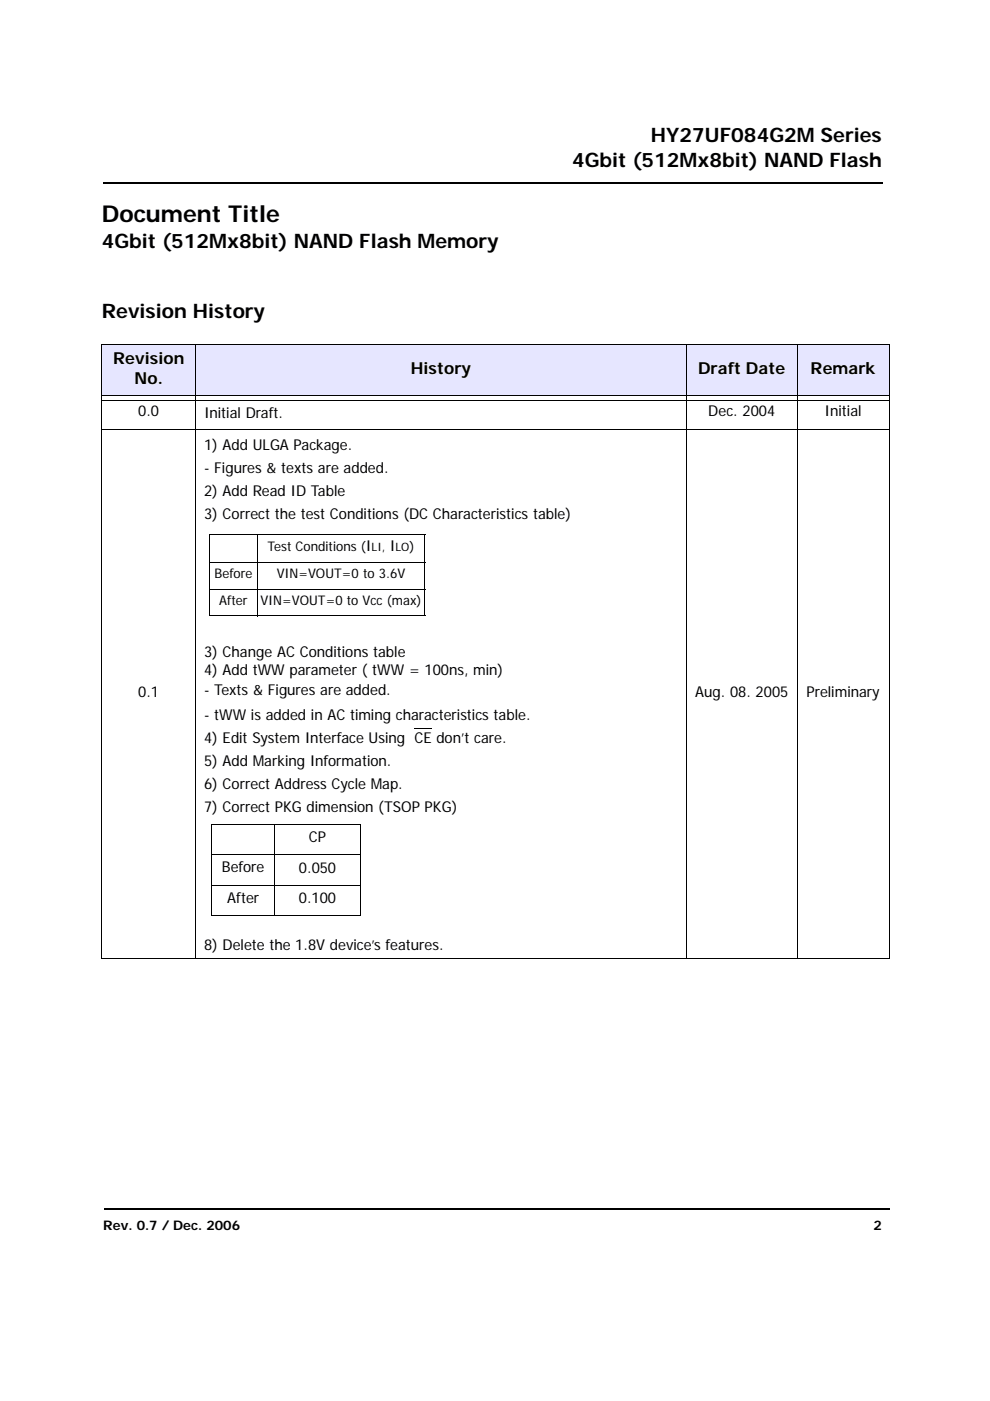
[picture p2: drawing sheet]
<svg xmlns="http://www.w3.org/2000/svg" width="210mm" height="297mm" viewBox="0 0 210 297" stroke-linecap="round" stroke-linejoin="round" font-family="sans-serif">
<defs><g id="words">
<text font-size="4.9" x="21.6" y="47.1">Document Title</text>
<g font-size="4.2">
<text x="121.3" y="35.4">4Gbit (512Mx8bit) NAND Flash</text>
<text x="138" y="30">HY27UF084G2M Series</text>
<text x="21.6" y="52.6">4Gbit (512Mx8bit) NAND Flash Memory</text>
<text x="21.6" y="67.5">Revision History</text>
</g>
<g font-size="3.5">
<text x="24" y="77.2">Revision</text>
<text x="28.5" y="81.4">No.</text>
<text x="87.1" y="79.3">History</text>
<text x="148" y="79.3">Draft Date</text>
<text x="171.9" y="79.3">Remark</text>
</g>
<g font-size="3.2">
<text x="29.3" y="88.3">0.0</text>
<text x="43.3" y="88.6">Initial Draft.</text>
<text x="150.2" y="88.3">Dec. 2004</text>
<text x="174.8" y="88.3">Initial</text>
<text x="43.3" y="95.3">1) Add ULGA Package.</text>
<text x="43.3" y="100.2">- Figures &amp; texts are added.</text>
<text x="43.3" y="105.1">2) Add Read ID Table</text>
<text x="43.3" y="110">3) Correct the test Conditions (DC Characteristics table)</text>
<text x="82.7" y="116.8">I</text>
<text x="43.3" y="139.3">3) Change AC Conditions table</text>
<text x="43.3" y="143.1">4) Add tWW parameter ( tWW = 100ns, min)</text>
<text x="29.3" y="147.7">0.1</text>
<text x="43.3" y="147.3">- Texts &amp; Figures are added.</text>
<text x="147.4" y="147.7">Aug. 08. 2005</text>
<text x="171" y="147.7">Preliminary</text>
<text x="43.3" y="152.6">- tWW is added in AC timing characteristics table.</text>
<text x="43.3" y="157.5">4) Edit System Interface Using CE don’t care.</text>
<text x="43.3" y="162.4">5) Add Marking Information.</text>
<text x="43.3" y="167.3">6) Correct Address Cycle Map.</text>
<text x="43.3" y="172.2">7) Correct PKG dimension (TSOP PKG)</text>
<text x="65.5" y="178.5">CP</text>
<text x="47" y="184.9">Before</text>
<text x="63.4" y="185">0.050</text>
<text x="48.2" y="191.4">After</text>
<text x="63.4" y="191.4">0.100</text>
<text x="43.3" y="201.5">8) Delete the 1.8V device’s features.</text>
</g>
<g font-size="2.8">
<text x="56.7" y="116.8">Test Conditions (I</text>
<text x="86.8" y="116.8">)</text>
<text x="45.5" y="122.6">Before</text>
<text x="58.7" y="122.6">VIN=VOUT=0 to 3.6V</text>
<text x="46.5" y="128.2">After</text>
<text x="55.2" y="128.2">VIN=VOUT=0 to Vcc (max)</text>
<text x="21.9" y="260.7">Rev. 0.7 / Dec. 2006</text>
<text x="185.2" y="260.7">2</text>
</g>
<g font-size="2.5">
<text x="78.8" y="116.8">LI,</text>
<text x="83.8" y="116.8">LO</text>
</g>
</g></defs>
<path d="M21.8 38.7h.2v.3h-.2zM22.2 256.2h.1v.3h-.1z" fill="#000"/>
<path d="M22 38.8h165.2M22.3 256.3h166.4" fill="none" stroke="#000" stroke-width=".36"/>
<g fill="#e6e6ff">
<path d="M21.6 73.1h20v10.8h-20z"/>
<path d="M41.5 73.1h104.1v10.8h-104.1z"/>
<path d="M145.5 73.1h23.6v10.8h-23.6z"/>
<path d="M169 73.1h19.6v10.8h-19.6z"/>
</g>
<g fill="none" stroke="#000" stroke-width=".21">
<path d="M21.5 73.1h167.1M21.6 73.2v129.9M41.5 73v130.3M145.5 73v130.3M169 73v130.3M188.5 73.2v129.9M21.5 91.1h167.1M21.7 83.9h166.7M21.7 84.8h166.7M44.4 113.3h45.8M44.4 119.3h45.8M44.5 113.4v17.1"/>
<path d="M54.5 113.2v17.5M90.1 113.4v17.1M44.4 124.9h45.8M44.4 130.6h45.8M87.9 154.5h3.7M44.8 174.8h31.7M44.9 174.9v19M58.3 174.7v19.4M76.4 174.9v19M44.8 181.1h31.7M44.8 187.7h31.7M44.8 194h31.7"/>
<path d="M21.5 203.2h167.1"/>
</g>
<use href="#words"/>
</svg>
